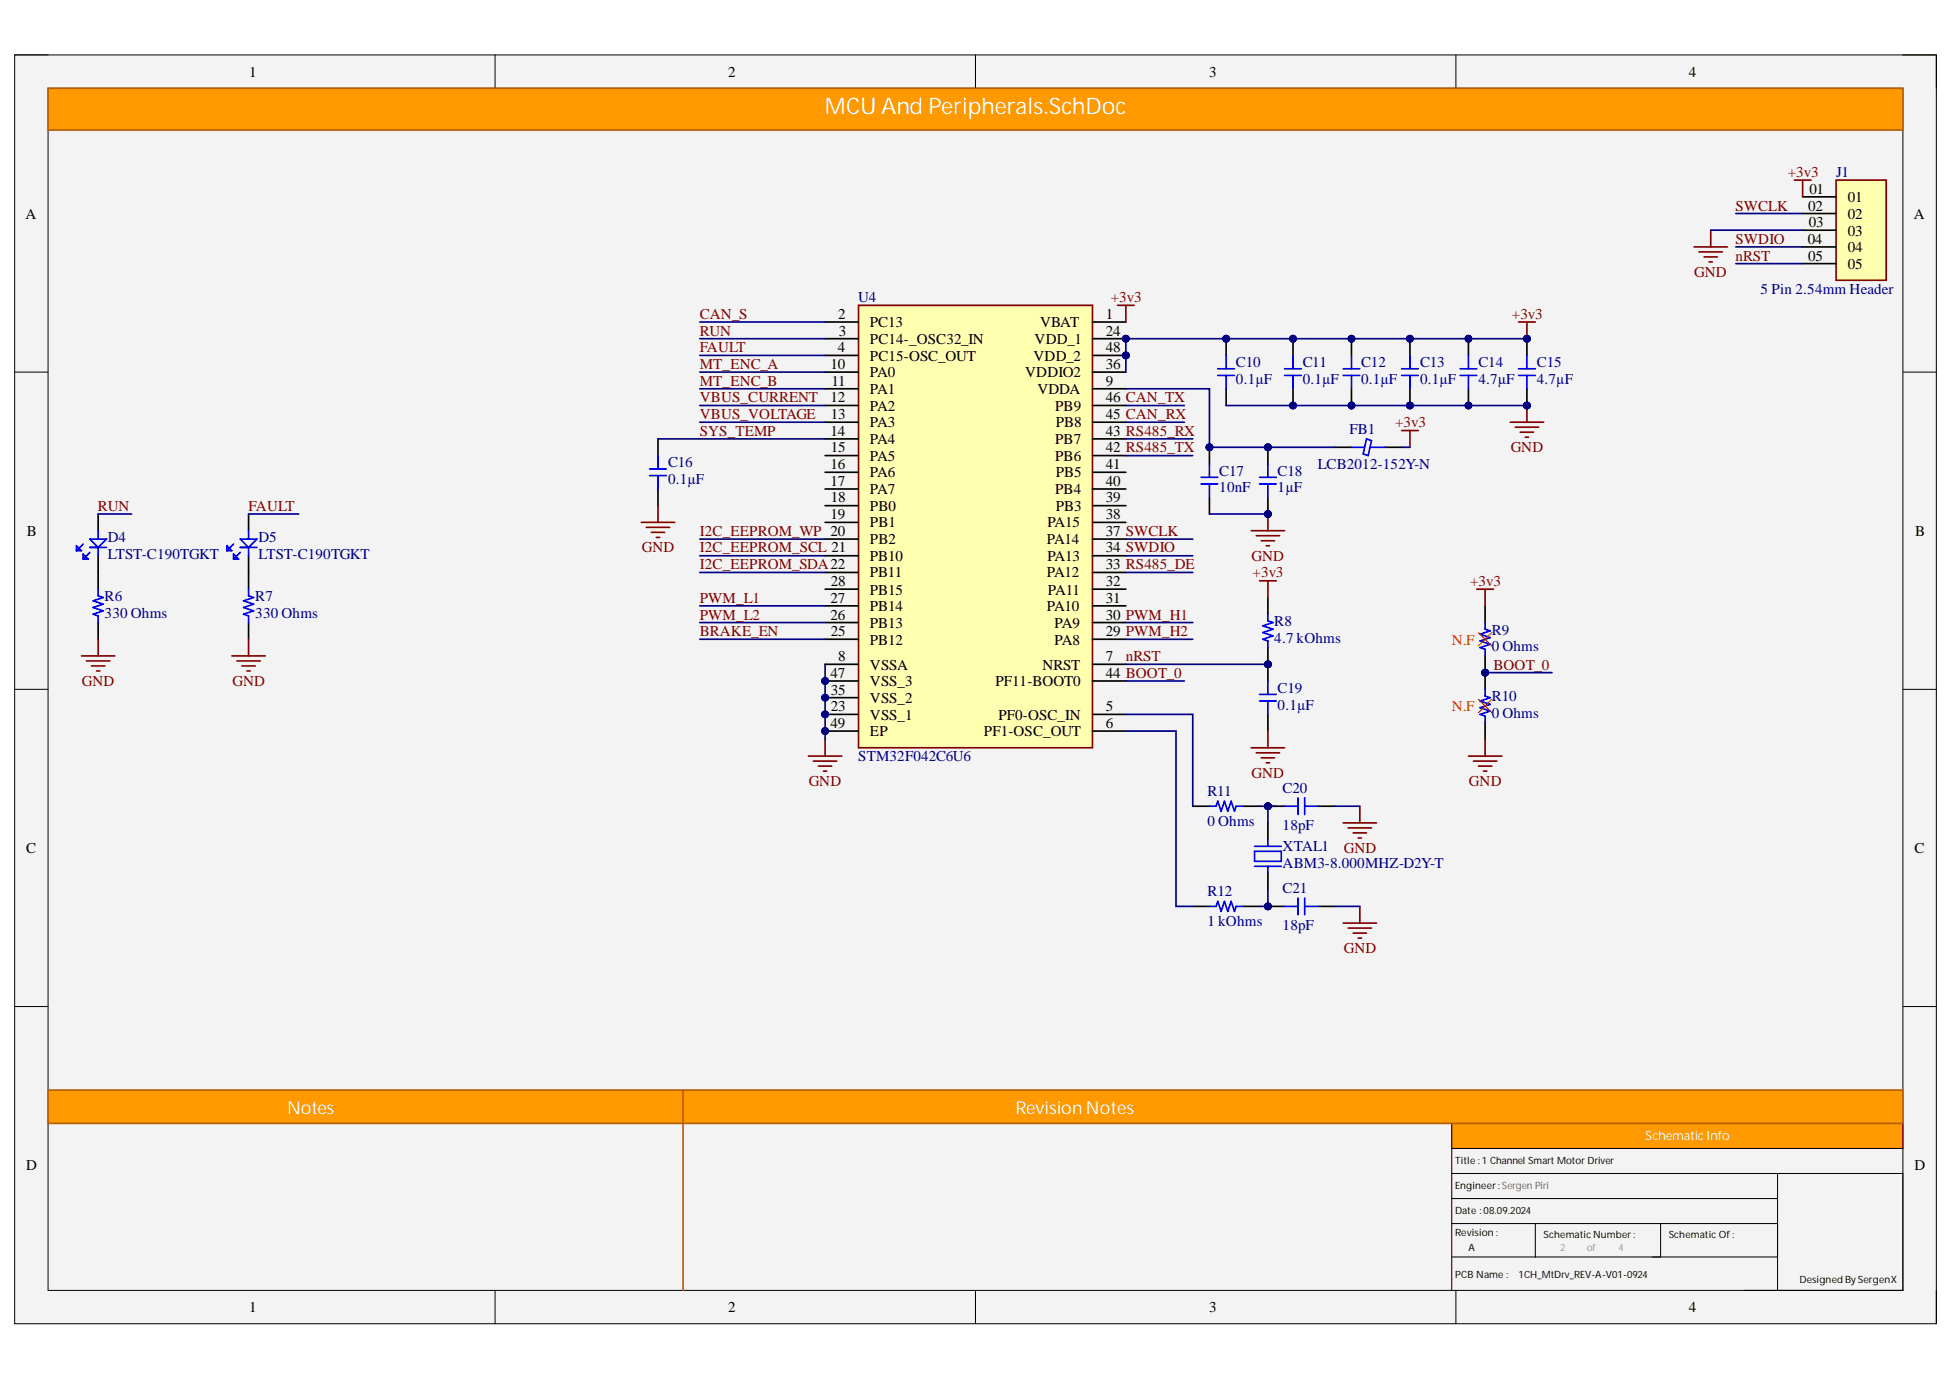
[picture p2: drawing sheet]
<svg xmlns="http://www.w3.org/2000/svg" width="297mm" height="210mm" viewBox="0 0 297 210" stroke-linecap="round" stroke-linejoin="round" font-family="sans-serif">
<defs><g id="words">
<text font-size="3.5" fill="#fff" x="125.5" y="17.4">MCU And Peripherals.SchDoc</text>
<g font-size="2.7" fill="#fff">
<text x="43.7" y="169.5">Notes</text>
<text x="154.5" y="169.5">Revision Notes</text>
</g>
<g font-size="2.3">
<text x="37.9" y="11.7">1</text>
<text x="110.7" y="11.7">2</text>
<text x="183.9" y="11.7">3</text>
<text x="256.8" y="11.7">4</text>
<text x="275.2" y="29.5">01</text>
<text x="3.9" y="33.3">A</text>
<text x="275" y="32">02</text>
<text x="275.1" y="34.6">03</text>
<text x="281" y="30.8">01</text>
<text x="281" y="33.3">02</text>
<text x="281" y="35.8">03</text>
<text x="291.1" y="33.3">A</text>
<text x="274.9" y="37.1">04</text>
<text x="275" y="39.6">05</text>
<text x="281" y="38.4">04</text>
<text x="281" y="40.9">05</text>
<text x="127.4" y="53.6">4</text>
<text x="127.5" y="48.5">2</text>
<text x="127.6" y="51.1">3</text>
<text x="132.3" y="49.8">PC13</text>
<text x="132.3" y="52.3">PC14-_OSC32_IN</text>
<text x="157.4" y="52.3">VDD_1</text>
<text x="158.2" y="49.8">VBAT</text>
<text x="168.2" y="48.5">1</text>
<text x="168.2" y="51.1">24</text>
<text x="168.2" y="53.6">48</text>
<text x="126.3" y="56.1">10</text>
<text x="126.5" y="58.7">11</text>
<text x="132.3" y="54.9">PC15-OSC_OUT</text>
<text x="132.3" y="57.4">PA0</text>
<text x="132.3" y="59.9">PA1</text>
<text x="155.9" y="57.4">VDDIO2</text>
<text x="157.2" y="54.9">VDD_2</text>
<text x="157.8" y="59.9">VDDA</text>
<text x="168.2" y="58.7">9</text>
<text x="168.2" y="56.1">36</text>
<text x="126.3" y="61.2">12</text>
<text x="126.4" y="63.7">13</text>
<text x="132.3" y="62.5">PA2</text>
<text x="132.3" y="65">PA3</text>
<text x="160.5" y="62.5">PB9</text>
<text x="160.6" y="65">PB8</text>
<text x="168.2" y="61.2">46 CAN_TX</text>
<text x="168.2" y="63.7">45 CAN_RX</text>
<text x="126.3" y="66.3">14</text>
<text x="126.3" y="71.3">16</text>
<text x="126.4" y="68.8">15</text>
<text x="132.3" y="67.5">PA4</text>
<text x="132.3" y="70.1">PA5</text>
<text x="160.5" y="67.5">PB7</text>
<text x="160.5" y="70.1">PB6</text>
<text x="168.2" y="66.3">43 RS485_RX</text>
<text x="168.2" y="68.8">42 RS485_TX</text>
<text x="168.2" y="71.3">41</text>
<text x="126.3" y="73.9">17</text>
<text x="126.4" y="76.4">18</text>
<text x="132.3" y="72.6">PA6</text>
<text x="132.3" y="75.1">PA7</text>
<text x="132.3" y="77.7">PB0</text>
<text x="160.5" y="75.1">PB4</text>
<text x="160.6" y="72.6">PB5</text>
<text x="160.6" y="77.7">PB3</text>
<text x="168.2" y="73.9">40</text>
<text x="168.2" y="76.4">39</text>
<text x="4.1" y="81.5">B</text>
<text x="126.3" y="78.9">19</text>
<text x="132.3" y="80.2">PB1</text>
<text x="132.3" y="82.8">PB2</text>
<text x="159.2" y="82.8">PA14</text>
<text x="159.3" y="80.2">PA15</text>
<text x="168.2" y="78.9">38</text>
<text x="168.2" y="81.5">37 SWCLK</text>
<text x="291.3" y="81.5">B</text>
<text x="126.4" y="89.2">28</text>
<text x="132.3" y="85.3">PB10</text>
<text x="132.3" y="87.8">PB11</text>
<text x="159.2" y="87.8">PA12</text>
<text x="159.3" y="85.3">PA13</text>
<text x="168.2" y="84">34 SWDIO</text>
<text x="168.2" y="86.6">33 RS485_DE</text>
<text x="168.2" y="89.2">32</text>
<text x="126.3" y="91.7">27</text>
<text x="126.3" y="94.2">26</text>
<text x="132.3" y="90.4">PB15</text>
<text x="132.3" y="93">PB14</text>
<text x="132.3" y="95.5">PB13</text>
<text x="159.2" y="93">PA10</text>
<text x="159.4" y="90.4">PA11</text>
<text x="160.4" y="95.5">PA9</text>
<text x="168.2" y="91.7">31</text>
<text x="168.2" y="94.2">30 PWM_H1</text>
<text x="126.4" y="96.8">25</text>
<text x="127.5" y="100.6">8</text>
<text x="132.3" y="101.9">VSSA</text>
<text x="132.3" y="98.1">PB12</text>
<text x="158.5" y="101.9">NRST</text>
<text x="160.4" y="98.1">PA8</text>
<text x="168.2" y="100.6">7</text>
<text x="168.2" y="96.8">29 PWM_H2</text>
<text x="126.3" y="103.1">47</text>
<text x="126.4" y="105.7">35</text>
<text x="132.3" y="106.9">VSS_2</text>
<text x="132.3" y="104.4">VSS_3</text>
<text x="151.4" y="104.4">PF11-BOOT0</text>
<text x="168.2" y="103.1">44 BOOT_0</text>
<text x="126.3" y="110.7">49</text>
<text x="126.4" y="108.2">23</text>
<text x="132.3" y="109.5">VSS_1</text>
<text x="132.3" y="112">EP</text>
<text x="149.7" y="112">PF1-OSC_OUT</text>
<text x="151.9" y="109.5">PF0-OSC_IN</text>
<text x="168.2" y="108.2">5</text>
<text x="168.2" y="110.7">6</text>
<text x="4" y="129.7">C</text>
<text x="291.2" y="129.7">C</text>
<text x="4" y="178">D</text>
<text x="291.2" y="178">D</text>
<text x="37.9" y="199.6">1</text>
<text x="110.7" y="199.6">2</text>
<text x="183.9" y="199.6">3</text>
<text x="256.8" y="199.6">4</text>
</g>
<g font-size="2.3" fill="#800000">
<text x="271.9" y="26.9">+3v3</text>
<text x="263.9" y="32">SWCLK</text>
<text x="263.9" y="37.1">SWDIO</text>
<text x="263.9" y="39.6">nRST</text>
<text x="168.9" y="46">+3v3</text>
<text x="257.7" y="42.2">GND</text>
<text x="106.4" y="48.5">CAN_S</text>
<text x="106.4" y="51.1">RUN</text>
<text x="106.4" y="53.6">FAULT</text>
<text x="229.9" y="48.5">+3v3</text>
<text x="106.4" y="56.1">MT_ENC_A</text>
<text x="106.4" y="58.7">MT_ENC_B</text>
<text x="106.4" y="61.2">VBUS_CURRENT</text>
<text x="106.4" y="63.7">VBUS_VOLTAGE</text>
<text x="212.2" y="65">+3v3</text>
<text x="106.4" y="66.3">SYS_TEMP</text>
<text x="229.8" y="68.8">GND</text>
<text x="14.9" y="77.7">RUN</text>
<text x="37.8" y="77.7">FAULT</text>
<text x="106.4" y="81.5">I2C_EEPROM_WP 20</text>
<text x="97.6" y="84">GND</text>
<text x="106.4" y="86.6">I2C_EEPROM_SDA22</text>
<text x="106.4" y="84">I2C_EEPROM_SCL 21</text>
<text x="190.3" y="85.3">GND</text>
<text x="190.5" y="87.8">+3v3</text>
<text x="223.6" y="89.2">+3v3</text>
<text x="106.4" y="94.2">PWM_L2</text>
<text x="106.4" y="91.7">PWM_L1</text>
<text x="106.4" y="96.8">BRAKE_EN</text>
<text x="171.2" y="100.6">nRST</text>
<text x="227.1" y="101.9">BOOT_0</text>
<text x="12.4" y="104.4">GND</text>
<text x="35.4" y="104.4">GND</text>
<text x="123" y="119.6">GND</text>
<text x="190.3" y="118.3">GND</text>
<text x="223.4" y="119.6">GND</text>
<text x="204.4" y="129.7">GND</text>
<text x="204.4" y="145">GND</text>
</g>
<g font-size="2.3" fill="#000080">
<text x="279.3" y="26.9">J1</text>
<text x="130.5" y="46">U4</text>
<text x="267.8" y="44.7">5 Pin 2.54mm Header</text>
<text x="188" y="55.9">C10</text>
<text x="188" y="58.4">0.1µF</text>
<text x="198.1" y="55.9">C11</text>
<text x="198.1" y="58.4">0.1µF</text>
<text x="207" y="55.9">C12</text>
<text x="207" y="58.4">0.1µF</text>
<text x="216" y="55.9">C13</text>
<text x="216" y="58.4">0.1µF</text>
<text x="224.9" y="55.9">C14</text>
<text x="224.9" y="58.4">4.7µF</text>
<text x="233.7" y="55.9">C15</text>
<text x="233.7" y="58.4">4.7µF</text>
<text x="101.6" y="71.1">C16</text>
<text x="200.4" y="71.3">LCB2012-152Y-N</text>
<text x="205.2" y="66">FB1</text>
<text x="101.6" y="73.6">0.1µF</text>
<text x="185.4" y="72.4">C17</text>
<text x="185.4" y="74.9">10nF</text>
<text x="194.3" y="72.4">C18</text>
<text x="194.3" y="74.9">1µF</text>
<text x="16.4" y="82.5">D4</text>
<text x="39.3" y="82.5">D5</text>
<text x="16.4" y="85">LTST-C190TGKT</text>
<text x="39.3" y="85">LTST-C190TGKT</text>
<text x="15.9" y="91.5">R6</text>
<text x="15.9" y="94">330 Ohms</text>
<text x="38.8" y="91.5">R7</text>
<text x="38.8" y="94">330 Ohms</text>
<text x="193.8" y="95.3">R8</text>
<text x="193.8" y="97.8">4.7 kOhms</text>
<text x="226.9" y="96.5">R9</text>
<text x="226.9" y="99.1">0 Ohms</text>
<text x="194.3" y="105.4">C19</text>
<text x="194.3" y="107.9">0.1µF</text>
<text x="226.9" y="106.7">R10</text>
<text x="226.9" y="109.2">0 Ohms</text>
<text x="130.5" y="115.8">STM32F042C6U6</text>
<text x="183.7" y="121.1">R11</text>
<text x="183.7" y="125.7">0 Ohms</text>
<text x="195.1" y="120.6">C20</text>
<text x="195.1" y="129.5">XTAL1</text>
<text x="195.1" y="126.2">18pF</text>
<text x="183.7" y="136.3">R12</text>
<text x="195.1" y="132">ABM3-8.000MHZ-D2Y-T</text>
<text x="195.1" y="135.8">C21</text>
<text x="183.7" y="140.9">1 kOhms</text>
<text x="195.1" y="141.4">18pF</text>
</g>
<g font-size="2.3" fill="#f00">
<text x="220.8" y="98.1">N.F</text>
<text x="220.8" y="108.2">N.F</text>
</g>
<text font-size="1.9" fill="#fff" x="250.2" y="173.5">SchematicInfo</text>
<g font-size="1.5">
<text x="221.3" y="177.1">Title :1 Channel Smart Motor Driver</text>
<text x="221.3" y="180.9">Engineer:Sergen Piri</text>
<text x="221.3" y="184.7">Date :08.09.2024</text>
<text x="221.3" y="188">Revision :</text>
<text x="223.3" y="190.4">A</text>
<text x="234.8" y="188.2">SchematicNumber:</text>
<text x="253.8" y="188.2">Schematic Of:</text>
<text x="221.3" y="194.4">PCB Name :</text>
<text x="231" y="194.4">1CH_MtDrv_REV-A-V01-0924</text>
<text x="273.7" y="195.2">Designed BySergenX</text>
</g>
<g font-size="1.5" fill="#999">
<text x="237.3" y="190.4">2</text>
<text x="241.4" y="190.4">of</text>
<text x="246.2" y="190.4">4</text>
</g>
</g></defs>
<path d="M2.2 8.4h292.3v192.9h-292.3z" fill-rule="evenodd" fill="#f3f3f3"/>
<path d="M2.2 8.4h292.3v192.9h-292.3z" fill="none" stroke="#000" stroke-width=".15"/>
<path d="M7.3 13.4h282.1v182.9h-282.1z" fill-rule="evenodd" fill="#f3f3f3"/>
<g fill="none" stroke="#000" stroke-width=".15">
<path d="M2.2 8.3h5.1M7.3 13.4h282.1v182.9h-282.1zM75.3 8.3v5.1M148.4 8.3v5.1M221.4 8.4v5M289.4 8.4h5.1v5M2.2 56.6h5.1M289.4 56.6h5.1M2.2 104.9h5.1M289.4 104.9h5.1M2.2 153.1h5.1M289.4 153.1h5.1"/>
<path d="M220.8 178.5h68.6v17.8h-24.1M220.8 174.7h68.6M270.4 178.5v17.8M289.4 170.9h-68.6v25.4M75.3 196.3v5M148.4 196.3v5M220.8 186.1h49.6M220.8 182.3h49.6M220.8 191.2h49.6M221.4 196.3v5M233.5 186.1v5.1M252.6 186.1v5.1"/>
<path d="M294.5 196.3v5"/>
</g>
<path d="M220.8 170.9h68.6v3.8h-68.6z" fill-rule="evenodd" fill="#f90"/>
<path d="M220.8 170.9h68.6v3.8h-68.6z" fill="none" stroke="#000" stroke-width=".15"/>
<path d="M7.3 13.4h282.1v6.4h-282.1z" fill-rule="evenodd" fill="#f90"/>
<path d="M7.3 13.4h282.1v6.4h-282.1z" fill="none" stroke="#b45f06" stroke-width=".25"/>
<path d="M7.3 165.8h282.1v5.1h-282.1z" fill-rule="evenodd" fill="#f90"/>
<path d="M7.3 165.8h282.1v5.1h-282.1zM103.9 165.8v30.5" fill="none" stroke="#b45f06" stroke-width=".25"/>
<circle cx="125.5" cy="108.7" r=".51" fill="#000080"/>
<circle cx="125.5" cy="108.7" r=".51" fill="none" stroke="#000080" stroke-width=".15"/>
<circle cx="171.2" cy="51.5" r=".51" fill="#000080"/>
<circle cx="171.2" cy="51.5" r=".51" fill="none" stroke="#000080" stroke-width=".15"/>
<circle cx="125.5" cy="106.1" r=".51" fill="#000080"/>
<circle cx="125.5" cy="106.1" r=".51" fill="none" stroke="#000080" stroke-width=".15"/>
<circle cx="125.5" cy="111.2" r=".51" fill="#000080"/>
<circle cx="125.5" cy="111.2" r=".51" fill="none" stroke="#000080" stroke-width=".15"/>
<circle cx="171.2" cy="54.1" r=".51" fill="#000080"/>
<circle cx="171.2" cy="54.1" r=".51" fill="none" stroke="#000080" stroke-width=".15"/>
<circle cx="125.5" cy="103.6" r=".51" fill="#000080"/>
<circle cx="125.5" cy="103.6" r=".51" fill="none" stroke="#000080" stroke-width=".15"/>
<path d="M130.6 46.4h35.6v67.3h-35.6z" fill-rule="evenodd" fill="#ffffb0"/>
<path d="M130.6 46.4h35.6v67.3h-35.6z" fill="none" stroke="#800000" stroke-width=".25"/>
<g fill="none" stroke="#000" stroke-width=".25">
<path d="M125.5 49h5.1M125.5 51.5h5.1M125.5 54.1h5.1M125.5 59.1h5.1M125.5 56.6h5.1M166.2 49h5M166.2 59.1h5M125.5 61.7h5.1M125.5 64.2h5.1M125.5 66.8h5.1M125.5 69.3h5.1M125.5 71.8h5.1"/>
<path d="M125.5 74.4h5.1M125.5 76.9h5.1M125.5 79.5h5.1M125.5 82h5.1M125.5 84.5h5.1M125.5 87.1h5.1M125.5 108.7h5.1M125.5 101h5.1M166.2 108.7h5M166.2 111.2h5M166.2 101h5"/>
</g>
<circle cx="125.5" cy="108.7" r=".51" fill="#000080"/>
<circle cx="125.5" cy="108.7" r=".51" fill="none" stroke="#000080" stroke-width=".15"/>
<path d="M166.2 51.5h5" fill="none" stroke="#000" stroke-width=".25"/>
<circle cx="171.2" cy="51.5" r=".51" fill="#000080"/>
<circle cx="171.2" cy="51.5" r=".51" fill="none" stroke="#000080" stroke-width=".15"/>
<path d="M166.2 56.6h5M125.5 106.1h5.1" fill="none" stroke="#000" stroke-width=".25"/>
<circle cx="125.5" cy="106.1" r=".51" fill="#000080"/>
<circle cx="125.5" cy="106.1" r=".51" fill="none" stroke="#000080" stroke-width=".15"/>
<path d="M125.5 89.6h5.1M125.5 92.1h5.1M125.5 94.7h5.1M125.5 97.2h5.1M166.2 84.5h5M166.2 87.1h5M166.2 89.6h5M166.2 92.1h5M166.2 94.7h5M166.2 97.2h5M125.5 111.2h5.1" fill="none" stroke="#000" stroke-width=".25"/>
<circle cx="125.5" cy="111.2" r=".51" fill="#000080"/>
<circle cx="125.5" cy="111.2" r=".51" fill="none" stroke="#000080" stroke-width=".15"/>
<path d="M166.2 54.1h5" fill="none" stroke="#000" stroke-width=".25"/>
<circle cx="171.2" cy="54.1" r=".51" fill="#000080"/>
<circle cx="171.2" cy="54.1" r=".51" fill="none" stroke="#000080" stroke-width=".15"/>
<path d="M125.5 103.6h5.1" fill="none" stroke="#000" stroke-width=".25"/>
<circle cx="125.5" cy="103.6" r=".51" fill="#000080"/>
<circle cx="125.5" cy="103.6" r=".51" fill="none" stroke="#000080" stroke-width=".15"/>
<path d="M166.2 61.7h5M166.2 64.2h5M166.2 66.8h5M166.2 69.3h5M166.2 71.8h5M166.2 74.4h5M166.2 76.9h5M166.2 79.5h5M166.2 82h5M166.2 103.6h5" fill="none" stroke="#000" stroke-width=".25"/>
<path d="M170 46.4h2.5M171.2 46.4v2.6M231 49h2.5M232.2 49v2.5" fill="none" stroke="#800000" stroke-width=".25"/>
<circle cx="232.2" cy="51.5" r=".51" fill="#000080"/>
<circle cx="232.2" cy="51.5" r=".51" fill="none" stroke="#000080" stroke-width=".15"/>
<circle cx="223.3" cy="51.5" r=".51" fill="#000080"/>
<circle cx="223.3" cy="51.5" r=".51" fill="none" stroke="#000080" stroke-width=".15"/>
<circle cx="223.3" cy="61.7" r=".51" fill="#000080"/>
<circle cx="223.3" cy="61.7" r=".51" fill="none" stroke="#000080" stroke-width=".15"/>
<path d="M223.3 51.5v2.6" fill="none" stroke="#000" stroke-width=".25"/>
<circle cx="223.3" cy="51.5" r=".51" fill="#000080"/>
<circle cx="223.3" cy="51.5" r=".51" fill="none" stroke="#000080" stroke-width=".15"/>
<path d="M223.3 59.1v2.6" fill="none" stroke="#000" stroke-width=".25"/>
<circle cx="223.3" cy="61.7" r=".51" fill="#000080"/>
<circle cx="223.3" cy="61.7" r=".51" fill="none" stroke="#000080" stroke-width=".15"/>
<path d="M222.1 57.1h2.5M222.1 56.1h2.5M223.3 54.1v2M223.3 57.1v2" fill="none" stroke="#00f" stroke-width=".25"/>
<circle cx="214.4" cy="51.5" r=".51" fill="#000080"/>
<circle cx="214.4" cy="51.5" r=".51" fill="none" stroke="#000080" stroke-width=".15"/>
<circle cx="214.4" cy="61.7" r=".51" fill="#000080"/>
<circle cx="214.4" cy="61.7" r=".51" fill="none" stroke="#000080" stroke-width=".15"/>
<path d="M214.4 51.5v2.6" fill="none" stroke="#000" stroke-width=".25"/>
<circle cx="214.4" cy="51.5" r=".51" fill="#000080"/>
<circle cx="214.4" cy="51.5" r=".51" fill="none" stroke="#000080" stroke-width=".15"/>
<path d="M214.4 59.1v2.6" fill="none" stroke="#000" stroke-width=".25"/>
<circle cx="214.4" cy="61.7" r=".51" fill="#000080"/>
<circle cx="214.4" cy="61.7" r=".51" fill="none" stroke="#000080" stroke-width=".15"/>
<path d="M213.2 57.1h2.5M213.2 56.1h2.5M214.4 54.1v2M214.4 57.1v2" fill="none" stroke="#00f" stroke-width=".25"/>
<circle cx="205.6" cy="51.5" r=".51" fill="#000080"/>
<circle cx="205.6" cy="51.5" r=".51" fill="none" stroke="#000080" stroke-width=".15"/>
<circle cx="205.6" cy="61.7" r=".51" fill="#000080"/>
<circle cx="205.6" cy="61.7" r=".51" fill="none" stroke="#000080" stroke-width=".15"/>
<path d="M205.6 51.5v2.6" fill="none" stroke="#000" stroke-width=".25"/>
<circle cx="205.6" cy="51.5" r=".51" fill="#000080"/>
<circle cx="205.6" cy="51.5" r=".51" fill="none" stroke="#000080" stroke-width=".15"/>
<path d="M205.6 59.1v2.6" fill="none" stroke="#000" stroke-width=".25"/>
<circle cx="205.6" cy="61.7" r=".51" fill="#000080"/>
<circle cx="205.6" cy="61.7" r=".51" fill="none" stroke="#000080" stroke-width=".15"/>
<path d="M204.3 57.1h2.5M204.3 56.1h2.5M205.6 54.1v2M205.6 57.1v2" fill="none" stroke="#00f" stroke-width=".25"/>
<path d="M229.7 64.2h5.1M230.5 65h3.5M231.2 65.7h2M232 66.5h.5M232.2 61.7v2.5" fill="none" stroke="#800000" stroke-width=".25"/>
<circle cx="232.2" cy="61.7" r=".51" fill="#000080"/>
<circle cx="232.2" cy="61.7" r=".51" fill="none" stroke="#000080" stroke-width=".15"/>
<circle cx="232.2" cy="51.5" r=".51" fill="#000080"/>
<circle cx="232.2" cy="51.5" r=".51" fill="none" stroke="#000080" stroke-width=".15"/>
<circle cx="232.2" cy="61.7" r=".51" fill="#000080"/>
<circle cx="232.2" cy="61.7" r=".51" fill="none" stroke="#000080" stroke-width=".15"/>
<path d="M232.2 51.5v2.6" fill="none" stroke="#000" stroke-width=".25"/>
<circle cx="232.2" cy="51.5" r=".51" fill="#000080"/>
<circle cx="232.2" cy="51.5" r=".51" fill="none" stroke="#000080" stroke-width=".15"/>
<path d="M232.2 59.1v2.6" fill="none" stroke="#000" stroke-width=".25"/>
<circle cx="232.2" cy="61.7" r=".51" fill="#000080"/>
<circle cx="232.2" cy="61.7" r=".51" fill="none" stroke="#000080" stroke-width=".15"/>
<path d="M231 57.1h2.5M231 56.1h2.5M232.2 54.1v2M232.2 57.1v2" fill="none" stroke="#00f" stroke-width=".25"/>
<circle cx="196.7" cy="51.5" r=".51" fill="#000080"/>
<circle cx="196.7" cy="51.5" r=".51" fill="none" stroke="#000080" stroke-width=".15"/>
<circle cx="196.7" cy="61.7" r=".51" fill="#000080"/>
<circle cx="196.7" cy="61.7" r=".51" fill="none" stroke="#000080" stroke-width=".15"/>
<path d="M196.7 51.5v2.6" fill="none" stroke="#000" stroke-width=".25"/>
<circle cx="196.7" cy="51.5" r=".51" fill="#000080"/>
<circle cx="196.7" cy="51.5" r=".51" fill="none" stroke="#000080" stroke-width=".15"/>
<path d="M196.7 59.1v2.6" fill="none" stroke="#000" stroke-width=".25"/>
<circle cx="196.7" cy="61.7" r=".51" fill="#000080"/>
<circle cx="196.7" cy="61.7" r=".51" fill="none" stroke="#000080" stroke-width=".15"/>
<path d="M195.4 57.1h2.5M195.4 56.1h2.5M196.7 54.1v2M196.7 57.1v2" fill="none" stroke="#00f" stroke-width=".25"/>
<circle cx="186.5" cy="51.5" r=".51" fill="#000080"/>
<circle cx="186.5" cy="51.5" r=".51" fill="none" stroke="#000080" stroke-width=".15"/>
<path d="M186.5 51.5v2.6" fill="none" stroke="#000" stroke-width=".25"/>
<circle cx="186.5" cy="51.5" r=".51" fill="#000080"/>
<circle cx="186.5" cy="51.5" r=".51" fill="none" stroke="#000080" stroke-width=".15"/>
<path d="M186.5 59.1v2.6" fill="none" stroke="#000" stroke-width=".25"/>
<path d="M185.2 57.1h2.6M185.2 56.1h2.6M186.5 54.1v2M186.5 57.1v2" fill="none" stroke="#00f" stroke-width=".25"/>
<circle cx="192.8" cy="68" r=".51" fill="#000080"/>
<circle cx="192.8" cy="68" r=".51" fill="none" stroke="#000080" stroke-width=".15"/>
<circle cx="192.8" cy="78.2" r=".51" fill="#000080"/>
<circle cx="192.8" cy="78.2" r=".51" fill="none" stroke="#000080" stroke-width=".15"/>
<path d="M192.8 68v2.6" fill="none" stroke="#000" stroke-width=".25"/>
<circle cx="192.8" cy="68" r=".51" fill="#000080"/>
<circle cx="192.8" cy="68" r=".51" fill="none" stroke="#000080" stroke-width=".15"/>
<path d="M192.8 75.7v2.5" fill="none" stroke="#000" stroke-width=".25"/>
<circle cx="192.8" cy="78.2" r=".51" fill="#000080"/>
<circle cx="192.8" cy="78.2" r=".51" fill="none" stroke="#000080" stroke-width=".15"/>
<path d="M191.6 73.6h2.5M191.6 72.6h2.5M192.8 70.6v2M192.8 73.6v2.1" fill="none" stroke="#00f" stroke-width=".25"/>
<circle cx="183.9" cy="68" r=".51" fill="#000080"/>
<circle cx="183.9" cy="68" r=".51" fill="none" stroke="#000080" stroke-width=".15"/>
<path d="M183.9 68v2.6" fill="none" stroke="#000" stroke-width=".25"/>
<circle cx="183.9" cy="68" r=".51" fill="#000080"/>
<circle cx="183.9" cy="68" r=".51" fill="none" stroke="#000080" stroke-width=".15"/>
<path d="M183.9 75.7v2.5M203 68h2.6M210.6 68h2.6" fill="none" stroke="#000" stroke-width=".25"/>
<path d="M182.7 73.6h2.5M182.7 72.6h2.5M183.9 70.6v2M183.9 73.6v2.1M205.6 68h1.9M207.8 66.8l.8 .2-.5 2.3-.8-.3zM208.4 68h2.2" fill="none" stroke="#00f" stroke-width=".25"/>
<path d="M192.8 78.2v2.5M213.2 65.5h2.5M214.4 65.5v2.5M190.3 80.7h5.1M191.1 81.5h3.5M191.8 82.3h2.1M192.6 83h.5" fill="none" stroke="#800000" stroke-width=".25"/>
<circle cx="192.8" cy="78.2" r=".51" fill="#000080"/>
<circle cx="192.8" cy="78.2" r=".51" fill="none" stroke="#000080" stroke-width=".15"/>
<circle cx="192.8" cy="101" r=".51" fill="#000080"/>
<circle cx="192.8" cy="101" r=".51" fill="none" stroke="#000080" stroke-width=".15"/>
<path d="M192.8 101v2.6M192.8 108.7v2.5" fill="none" stroke="#000" stroke-width=".25"/>
<circle cx="192.8" cy="101" r=".51" fill="#000080"/>
<circle cx="192.8" cy="101" r=".51" fill="none" stroke="#000080" stroke-width=".15"/>
<path d="M191.6 105.6h2.5M191.6 106.6h2.5M192.8 103.6v2M192.8 106.6v2.1" fill="none" stroke="#00f" stroke-width=".25"/>
<circle cx="192.8" cy="101" r=".51" fill="#000080"/>
<circle cx="192.8" cy="101" r=".51" fill="none" stroke="#000080" stroke-width=".15"/>
<path d="M192.8 90.9v2.5M192.8 98.5v2.5" fill="none" stroke="#000" stroke-width=".25"/>
<circle cx="192.8" cy="101" r=".51" fill="#000080"/>
<circle cx="192.8" cy="101" r=".51" fill="none" stroke="#000080" stroke-width=".15"/>
<path d="M192.8 93.4v1l.8 .3-1.5 .5 1.5 .5-1.5 .5 1.5 .5-1.5 .5 .7 .3v1M190.8 128.7h4.1M190.8 131.8h4.1M190.8 129.5h4.1v1.5h-4.1zM192.8 127.7v1M192.8 131.8v1" fill="none" stroke="#00f" stroke-width=".25"/>
<path d="M191.6 88.3h2.5M192.8 88.3v2.6M190.3 113.7h5.1M191.1 114.5h3.5M191.8 115.3h2.1M192.6 116h.5M192.8 111.2v2.5" fill="none" stroke="#800000" stroke-width=".25"/>
<path d="M192.8 125.2v2.5M192.8 132.8v2.5" fill="none" stroke="#000" stroke-width=".25"/>
<circle cx="192.8" cy="122.6" r=".51" fill="#000080"/>
<circle cx="192.8" cy="122.6" r=".51" fill="none" stroke="#000080" stroke-width=".15"/>
<path d="M192.8 122.6h2.6" fill="none" stroke="#000" stroke-width=".25"/>
<circle cx="192.8" cy="122.6" r=".51" fill="#000080"/>
<circle cx="192.8" cy="122.6" r=".51" fill="none" stroke="#000080" stroke-width=".15"/>
<path d="M200.5 122.6h2.5" fill="none" stroke="#000" stroke-width=".25"/>
<path d="M195.4 122.6h2M197.4 121.4v2.5M198.4 121.4v2.5M198.4 122.6h2.1" fill="none" stroke="#00f" stroke-width=".25"/>
<circle cx="192.8" cy="137.9" r=".51" fill="#000080"/>
<circle cx="192.8" cy="137.9" r=".51" fill="none" stroke="#000080" stroke-width=".15"/>
<path d="M192.8 137.9h2.6" fill="none" stroke="#000" stroke-width=".25"/>
<circle cx="192.8" cy="137.9" r=".51" fill="#000080"/>
<circle cx="192.8" cy="137.9" r=".51" fill="none" stroke="#000080" stroke-width=".15"/>
<path d="M181.4 137.9h2.5M181.4 122.6h2.5M189 137.9h2.6M189 122.6h2.6M200.5 137.9h2.5" fill="none" stroke="#000" stroke-width=".25"/>
<path d="M183.9 137.9h1.1l.2-.8 .5 1.5 .5-1.5 .5 1.5 .5-1.5 .6 1.5 .2-.7h1M183.9 122.6h1.1l.2-.7 .5 1.5 .5-1.5 .5 1.5 .5-1.5 .6 1.5 .2-.8h1M195.4 137.9h2M197.4 136.6v2.5M198.4 136.6v2.5M198.4 137.9h2.1" fill="none" stroke="#00f" stroke-width=".25"/>
<path d="M204.3 125.2h5.1M205 125.9h3.6M205.8 126.7h2M206.6 127.5h.5M206.8 122.6v2.6M206.8 137.9v2.5M204.3 140.4h5.1M205 141.2h3.6M205.8 141.9h2M206.6 142.7h.5" fill="none" stroke="#800000" stroke-width=".25"/>
<circle cx="225.9" cy="102.3" r=".51" fill="#000080"/>
<circle cx="225.9" cy="102.3" r=".51" fill="none" stroke="#000080" stroke-width=".15"/>
<path d="M225.9 92.2v2.5M225.9 99.8v2.5" fill="none" stroke="#000" stroke-width=".25"/>
<circle cx="225.9" cy="102.3" r=".51" fill="#000080"/>
<circle cx="225.9" cy="102.3" r=".51" fill="none" stroke="#000080" stroke-width=".15"/>
<path d="M225.9 94.7v1l.7 .3-1.5 .5 1.5 .5-1.5 .5 1.5 .5-1.5 .5 .8 .3v1" fill="none" stroke="#00f" stroke-width=".25"/>
<circle cx="225.9" cy="102.3" r=".51" fill="#000080"/>
<circle cx="225.9" cy="102.3" r=".51" fill="none" stroke="#000080" stroke-width=".15"/>
<path d="M225.9 102.3v2.6" fill="none" stroke="#000" stroke-width=".25"/>
<circle cx="225.9" cy="102.3" r=".51" fill="#000080"/>
<circle cx="225.9" cy="102.3" r=".51" fill="none" stroke="#000080" stroke-width=".15"/>
<path d="M225.9 109.9v2.6" fill="none" stroke="#000" stroke-width=".25"/>
<path d="M225.9 104.9v1l.7 .2-1.5 .5 1.5 .5-1.5 .5 1.5 .6-1.5 .5 .8 .2v1" fill="none" stroke="#00f" stroke-width=".25"/>
<path d="M224.6 89.6h2.6M225.9 89.6v2.6M122.9 115h5.1M123.7 115.8h3.6M124.5 116.5h2M125.2 117.3h.5M125.5 112.5v2.5M223.3 115h5.1M224.1 115.8h3.6M224.9 116.5h2M225.6 117.3h.5M225.9 112.5v2.5" fill="none" stroke="#800000" stroke-width=".25"/>
<path d="M224.9 96.2l2 2.1M226.9 96.2l-2 2.1M224.9 106.4l2 2M226.9 106.4l-2 2" fill="none" stroke="#f00" stroke-width=".17"/>
<path d="M279.3 27.4h7.6v15.2h-7.6z" fill-rule="evenodd" fill="#ffffb0"/>
<g fill="none" stroke="#800000" stroke-width=".25">
<path d="M257.7 37.6h5M258.4 38.3h3.6M259.2 39.1h2M259.9 39.8h.5M260.2 35v2.6M272.9 27.4h2.5M274.2 27.4v2.5M279.3 27.4h7.6v15.2h-7.6zM97.5 79.5h5.1M100.1 76.9v2.6M12.4 99.8h5.1M14.9 97.2v2.6"/>
<path d="M35.3 99.8h5M37.8 97.2v2.6M98.3 80.2h3.6M99.1 81h2M99.8 81.7h.5M13.2 100.5h3.5M13.9 101.3h2M14.7 102.1h.5M36 100.5h3.6M36.8 101.3h2M37.6 102.1h.5"/>
</g>
<g fill="none" stroke="#000" stroke-width=".25">
<path d="M274.2 29.9h5.1M274.2 32.5h5.1M274.2 35h5.1M274.2 37.6h5.1M274.2 40.1h5.1M14.9 78.2v2.5M37.8 78.2v2.5M100.1 66.8v2.5M100.1 74.4v2.5M14.9 84.5v5.1M14.9 94.7v2.5M37.8 84.5v5.1"/>
<path d="M37.8 94.7v2.5"/>
</g>
<g fill="none" stroke="#00f" stroke-width=".25">
<path d="M98.8 72.3h2.5M98.8 71.3h2.5M100.1 69.3v2M100.1 72.3v2.1M11.6 83l.8 .8h-.8zM12.6 84.3l.8 .7h-.8zM12.6 82.8l-1 1M13.7 82h2.5l-1.3 1.3zM13.7 83.3h2.5M13.7 84l-1.1 1M14.9 80.7v1.3M14.9 83.3v1.2"/>
<path d="M14.9 89.6v1l.8 .3-1.5 .5 1.5 .5-1.5 .5 1.5 .5-1.5 .5 .7 .3v1M34.5 83l.8 .8h-.8zM35.5 84.3l.8 .7h-.8zM35.5 82.8l-1 1M36.5 82h2.6l-1.3 1.3zM36.5 83.3h2.6M36.5 84l-1 1M37.8 80.7v1.3M37.8 83.3v1.2M37.8 89.6v1l.8 .3-1.6 .5 1.6 .5-1.6 .5 1.6 .5-1.6 .5 .8 .3v1"/>
</g>
<path d="M205.6 61.7h26.6" fill="none" stroke="#000080" stroke-width=".25"/>
<circle cx="232.2" cy="61.7" r=".51" fill="#000080"/>
<circle cx="232.2" cy="61.7" r=".51" fill="none" stroke="#000080" stroke-width=".15"/>
<circle cx="223.3" cy="61.7" r=".51" fill="#000080"/>
<circle cx="223.3" cy="61.7" r=".51" fill="none" stroke="#000080" stroke-width=".15"/>
<circle cx="214.4" cy="61.7" r=".51" fill="#000080"/>
<circle cx="214.4" cy="61.7" r=".51" fill="none" stroke="#000080" stroke-width=".15"/>
<circle cx="205.6" cy="61.7" r=".51" fill="#000080"/>
<circle cx="205.6" cy="61.7" r=".51" fill="none" stroke="#000080" stroke-width=".15"/>
<path d="M186.5 61.7h19.1" fill="none" stroke="#000080" stroke-width=".25"/>
<circle cx="196.7" cy="61.7" r=".51" fill="#000080"/>
<circle cx="196.7" cy="61.7" r=".51" fill="none" stroke="#000080" stroke-width=".15"/>
<circle cx="205.6" cy="61.7" r=".51" fill="#000080"/>
<circle cx="205.6" cy="61.7" r=".51" fill="none" stroke="#000080" stroke-width=".15"/>
<path d="M171.2 54.1v2.5" fill="none" stroke="#000080" stroke-width=".25"/>
<circle cx="171.2" cy="54.1" r=".51" fill="#000080"/>
<circle cx="171.2" cy="54.1" r=".51" fill="none" stroke="#000080" stroke-width=".15"/>
<path d="M171.2 59.1h12.7v8.9" fill="none" stroke="#000080" stroke-width=".25"/>
<circle cx="183.9" cy="68" r=".51" fill="#000080"/>
<circle cx="183.9" cy="68" r=".51" fill="none" stroke="#000080" stroke-width=".15"/>
<path d="M232.2 51.5h-61v2.6" fill="none" stroke="#000080" stroke-width=".25"/>
<circle cx="171.2" cy="54.1" r=".51" fill="#000080"/>
<circle cx="171.2" cy="54.1" r=".51" fill="none" stroke="#000080" stroke-width=".15"/>
<circle cx="171.2" cy="51.5" r=".51" fill="#000080"/>
<circle cx="171.2" cy="51.5" r=".51" fill="none" stroke="#000080" stroke-width=".15"/>
<circle cx="186.5" cy="51.5" r=".51" fill="#000080"/>
<circle cx="186.5" cy="51.5" r=".51" fill="none" stroke="#000080" stroke-width=".15"/>
<circle cx="196.7" cy="51.5" r=".51" fill="#000080"/>
<circle cx="196.7" cy="51.5" r=".51" fill="none" stroke="#000080" stroke-width=".15"/>
<circle cx="205.6" cy="51.5" r=".51" fill="#000080"/>
<circle cx="205.6" cy="51.5" r=".51" fill="none" stroke="#000080" stroke-width=".15"/>
<circle cx="214.4" cy="51.5" r=".51" fill="#000080"/>
<circle cx="214.4" cy="51.5" r=".51" fill="none" stroke="#000080" stroke-width=".15"/>
<circle cx="223.3" cy="51.5" r=".51" fill="#000080"/>
<circle cx="223.3" cy="51.5" r=".51" fill="none" stroke="#000080" stroke-width=".15"/>
<circle cx="232.2" cy="51.5" r=".51" fill="#000080"/>
<circle cx="232.2" cy="51.5" r=".51" fill="none" stroke="#000080" stroke-width=".15"/>
<path d="M183.9 68h8.9" fill="none" stroke="#000080" stroke-width=".25"/>
<circle cx="183.9" cy="68" r=".51" fill="#000080"/>
<circle cx="183.9" cy="68" r=".51" fill="none" stroke="#000080" stroke-width=".15"/>
<circle cx="192.8" cy="68" r=".51" fill="#000080"/>
<circle cx="192.8" cy="68" r=".51" fill="none" stroke="#000080" stroke-width=".15"/>
<path d="M192.8 68h10.2" fill="none" stroke="#000080" stroke-width=".25"/>
<circle cx="192.8" cy="68" r=".51" fill="#000080"/>
<circle cx="192.8" cy="68" r=".51" fill="none" stroke="#000080" stroke-width=".15"/>
<path d="M183.9 78.2h8.9M213.2 68h1.2" fill="none" stroke="#000080" stroke-width=".25"/>
<circle cx="192.8" cy="78.2" r=".51" fill="#000080"/>
<circle cx="192.8" cy="78.2" r=".51" fill="none" stroke="#000080" stroke-width=".15"/>
<path d="M192.8 135.3v2.6" fill="none" stroke="#000080" stroke-width=".25"/>
<circle cx="192.8" cy="137.9" r=".51" fill="#000080"/>
<circle cx="192.8" cy="137.9" r=".51" fill="none" stroke="#000080" stroke-width=".15"/>
<path d="M192.8 122.6v2.6" fill="none" stroke="#000080" stroke-width=".25"/>
<circle cx="192.8" cy="122.6" r=".51" fill="#000080"/>
<circle cx="192.8" cy="122.6" r=".51" fill="none" stroke="#000080" stroke-width=".15"/>
<path d="M191.6 137.9h1.2" fill="none" stroke="#000080" stroke-width=".25"/>
<circle cx="192.8" cy="137.9" r=".51" fill="#000080"/>
<circle cx="192.8" cy="137.9" r=".51" fill="none" stroke="#000080" stroke-width=".15"/>
<path d="M191.6 122.6h2.5" fill="none" stroke="#000080" stroke-width=".25"/>
<circle cx="192.8" cy="122.6" r=".51" fill="#000080"/>
<circle cx="192.8" cy="122.6" r=".51" fill="none" stroke="#000080" stroke-width=".15"/>
<path d="M171.2 108.7h10.2v13.9M171.2 111.2h7.7v26.7h2.5M171.2 103.6h8.9M225.9 102.3h10.1M203 122.6h3.8M203 137.9h3.8" fill="none" stroke="#000080" stroke-width=".25"/>
<circle cx="225.9" cy="102.3" r=".51" fill="#000080"/>
<circle cx="225.9" cy="102.3" r=".51" fill="none" stroke="#000080" stroke-width=".15"/>
<path d="M125.5 101v11.5" fill="none" stroke="#000080" stroke-width=".25"/>
<circle cx="125.5" cy="111.2" r=".51" fill="#000080"/>
<circle cx="125.5" cy="111.2" r=".51" fill="none" stroke="#000080" stroke-width=".15"/>
<circle cx="125.5" cy="108.7" r=".51" fill="#000080"/>
<circle cx="125.5" cy="108.7" r=".51" fill="none" stroke="#000080" stroke-width=".15"/>
<circle cx="125.5" cy="106.1" r=".51" fill="#000080"/>
<circle cx="125.5" cy="106.1" r=".51" fill="none" stroke="#000080" stroke-width=".15"/>
<circle cx="125.5" cy="103.6" r=".51" fill="#000080"/>
<circle cx="125.5" cy="103.6" r=".51" fill="none" stroke="#000080" stroke-width=".15"/>
<path d="M260.2 35h14M264 32.5h10.2M264 37.6h10.2M106.4 56.6h19.1M106.4 59.1h19.1M264 40.1h10.2M106.4 64.2h19.1M106.4 61.7h19.1M171.2 64.2h8.9M171.2 61.7h8.9M171.2 87.1h10.2M171.2 101h21.6" fill="none" stroke="#000080" stroke-width=".25"/>
<circle cx="192.8" cy="101" r=".51" fill="#000080"/>
<circle cx="192.8" cy="101" r=".51" fill="none" stroke="#000080" stroke-width=".15"/>
<g fill="none" stroke="#000080" stroke-width=".25">
<path d="M106.4 49h19.1M106.4 51.5h19.1M106.4 54.1h19.1M14.9 78.2h5.1M37.8 78.2h7.6M100.1 66.8h25.4M171.2 66.8h10.2M171.2 69.3h10.2M106.4 84.5h19.1M106.4 82h19.1M106.4 87.1h19.1M106.4 97.2h19.1"/>
<path d="M106.4 92.1h19.1M106.4 94.7h19.1M171.2 82h10.2M171.2 84.5h10.2M171.2 97.2h10.2M171.2 94.7h10.2"/>
</g>
<use href="#words"/>
</svg>
